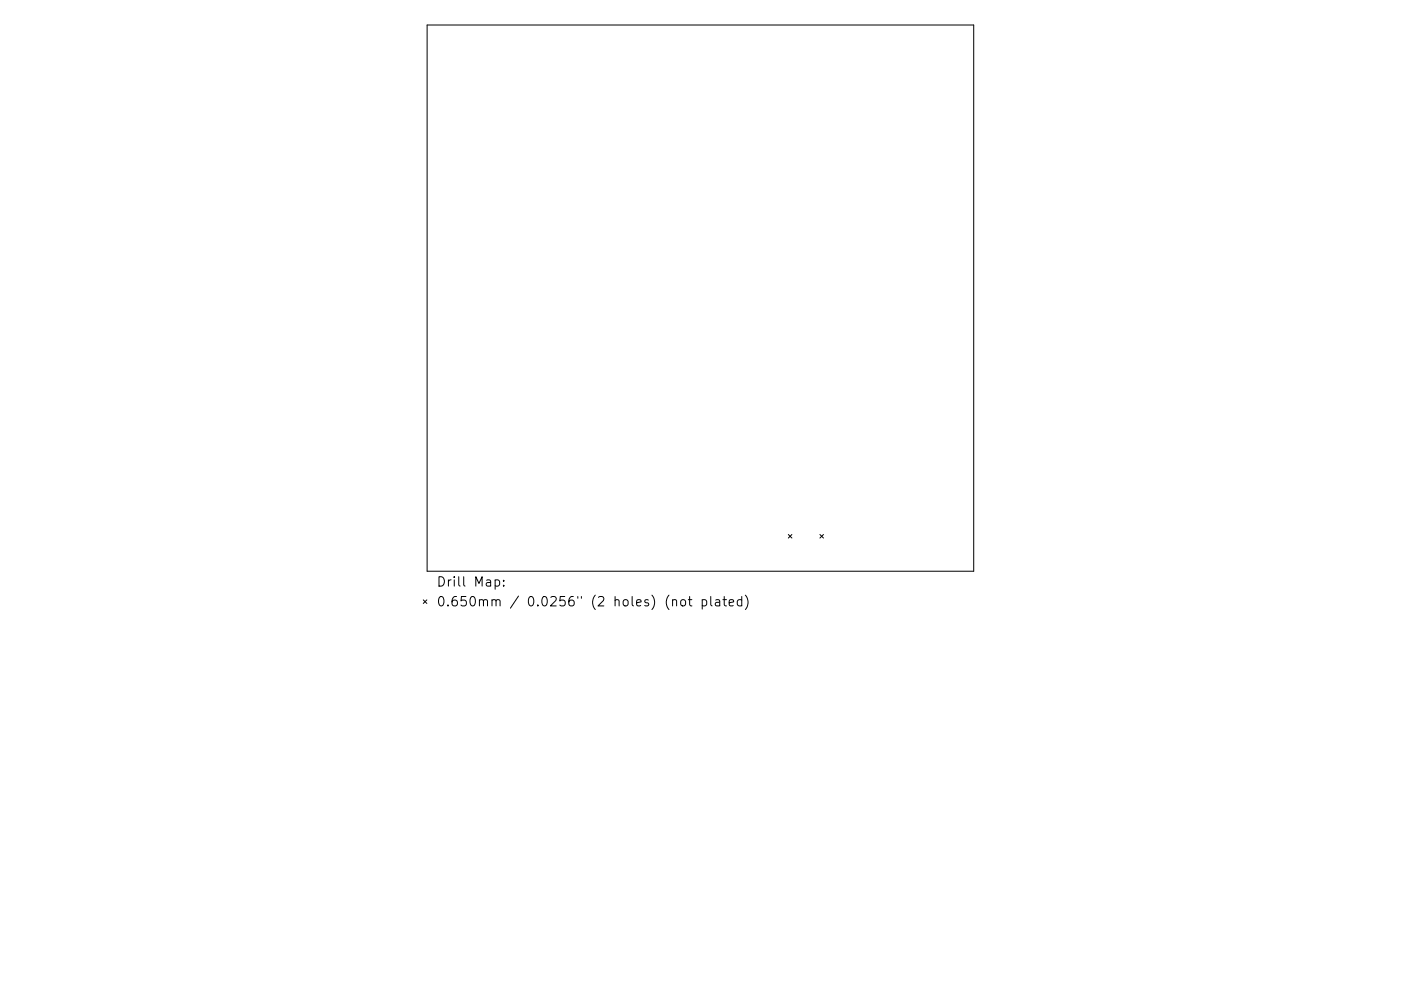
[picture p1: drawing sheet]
<svg xmlns="http://www.w3.org/2000/svg" width="297mm" height="210mm" viewBox="0 0 297 210" stroke-linecap="round" stroke-linejoin="round" font-family="sans-serif">
<defs><g id="words">
<g font-size="2.8">
<text x="92.5" y="124.5">Drill Map:</text>
<text x="92.5" y="128.7">0.650mm / 0.0256&quot; (2 holes) (not plated)</text>
</g>
</g></defs>
<g fill="none" stroke="#000" stroke-width=".21">
<path d="M90.6 5.3h115.8v115.9h-115.8zM167.1 113.4l.8 .8M167.9 113.4l-.8 .8M173.8 113.4l.8 .8M174.6 113.4l-.8 .8M89.7 127.3l.8 .7M90.5 127.3l-.8 .7M105 123.1l.6-.1 .3 .4v.6l-.2 .3h-.7M106.8 124.2v.2M106.8 123.1v.2M142.6 127.4l.3-.2 .5 .1 .1 1.3M144.4 127.4l.3-.2a.54 .54 0 0 1 .7 .4v.6a.54 .54 0 0 1-.6 .4 .54 .54 0 0 1-.5-.4z"/>
<path d="M145.9 127.2h.8M146.2 126.6v1.7l.1 .2 .4 .1M148.9 127.3l.6-.1 .3 .4v.6l-.2 .3h-.7M148.9 127.2v2M150.7 126.6v1.7l.3 .3M151.7 127.3h.8l.1 1.3M152.6 127.7l-.7 .1a.39 .39 0 0 0-.3 .4 .39 .39 0 0 0 .3 .4l.7-.1M153.3 127.2h.7M153.6 126.6v1.7v.2l.4 .1M154.6 127.9l1-.2-.1-.4-.6-.1-.3 .3 .1 1h.8M157.3 127.3l-.6-.1-.4 .4v.6l.2 .3h.8M157.3 126.6v2"/>
<path d="M158 126.3a2.29 2.29 0 0 1 0 3"/>
</g>
<use href="#words"/>
</svg>
